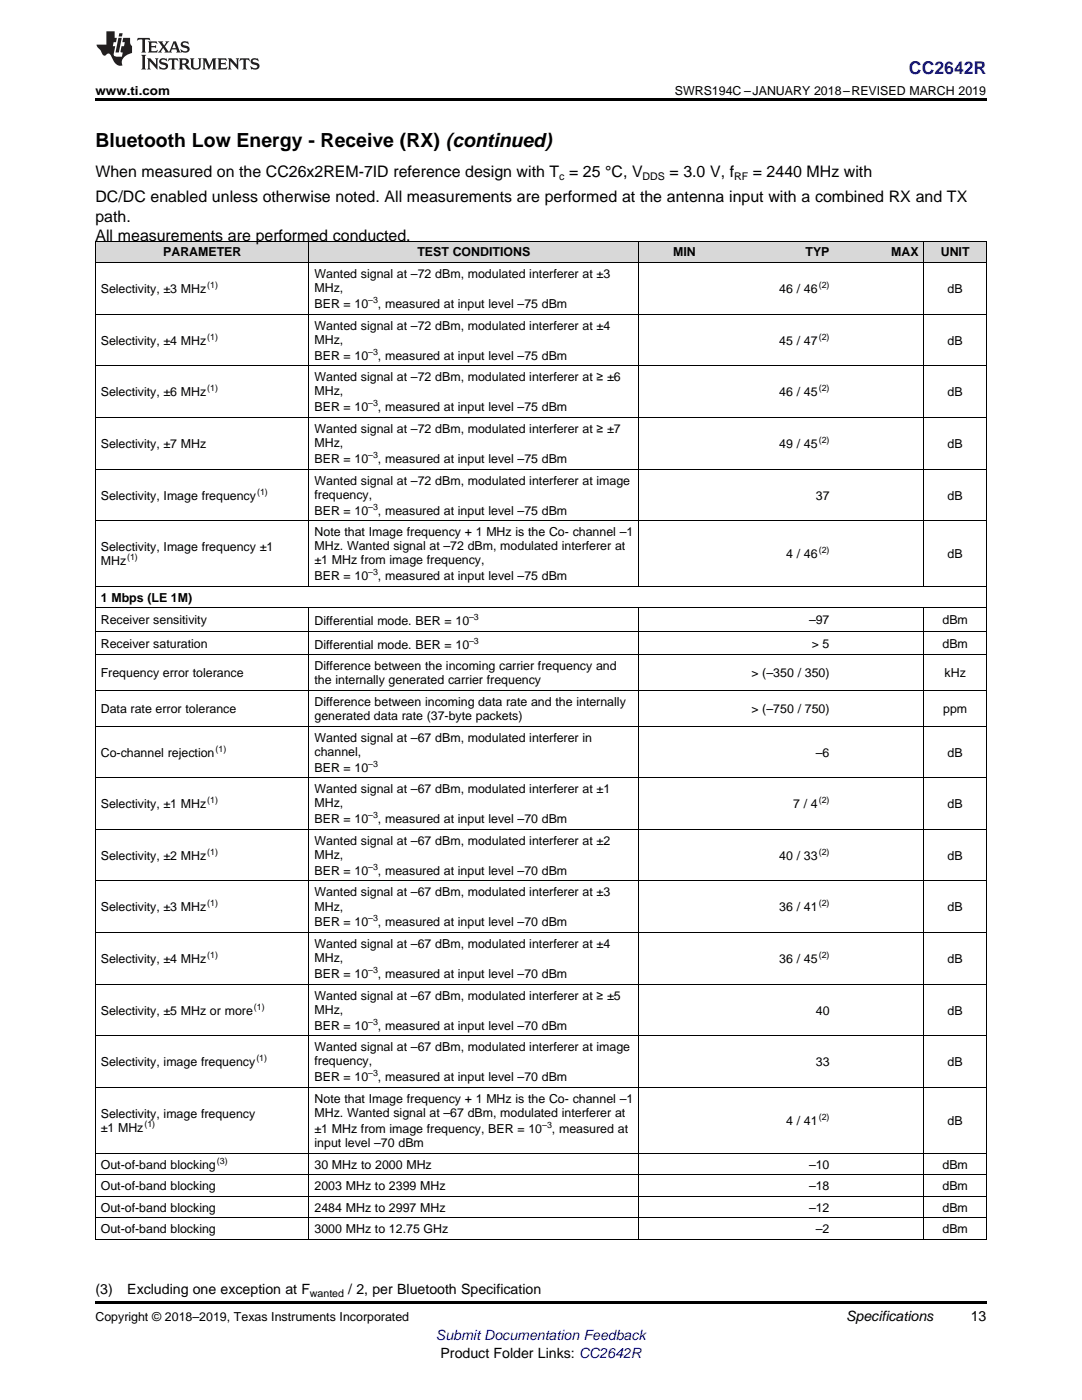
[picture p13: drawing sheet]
<svg xmlns="http://www.w3.org/2000/svg" width="216mm" height="279mm" viewBox="0 0 216 279" stroke-linecap="round" stroke-linejoin="round" font-family="sans-serif">
<defs><g id="words">
<text font-size="3.9" x="19" y="29.3">Bluetooth Low Energy - Receive (RX) (continued)</text>
<text font-size="3.5" fill="#00f" x="181.4" y="14.8">CC2642R</text>
<g font-size="3.2">
<text x="19" y="35.2">When measured on the CC26x2REM-7ID reference design with T = 25 °C, V</text>
<text x="133.6" y="35.2">= 3.0 V, f</text>
<text x="150.2" y="35.2">= 2440 MHz with</text>
<text x="19" y="40.4">DC/DC enabled unless otherwise noted. All measurements are performed at the antenna input with a combined RX and TX</text>
<text x="19" y="44.3">path.</text>
<text x="19" y="48.2">All measurements are performed conducted.</text>
</g>
<g font-size="2.8">
<text x="19" y="258.2">(3)</text>
<text x="25.4" y="258.2">Excluding one exception at F</text>
<text x="69.5" y="258.2">/ 2, per Bluetooth Specification</text>
<text x="168.8" y="263.6">Specifications</text>
<text x="193.7" y="263.6">13</text>
<text x="87.9" y="270.9">Product Folder Links: CC2642R</text>
</g>
<text font-size="2.8" fill="#00f" x="87" y="267.4">Submit Documentation Feedback</text>
<g font-size="2.5">
<text x="19" y="19">www.ti.com</text>
<text x="134.7" y="19">SWRS194C –JANUARY 2018–REVISED MARCH 2019</text>
<text x="32.6" y="51.2">PARAMETER</text>
<text x="83.3" y="51.2">TEST CONDITIONS</text>
<text x="134.3" y="51.2">MIN</text>
<text x="160.7" y="51.2">TYP</text>
<text x="177.8" y="51.2">MAX</text>
<text x="187.7" y="51.2">UNIT</text>
<text x="20.1" y="58.5">Selectivity, ±3 MHz</text>
<text x="62.8" y="55.5">Wanted signal at –72 dBm, modulated interferer at ±3</text>
<text x="62.8" y="58.3">MHz,</text>
<text x="155.5" y="58.5">46 / 46</text>
<text x="189.1" y="58.5">dB</text>
<text x="62.8" y="61.5">BER = 10</text>
<text x="62.8" y="65.8">Wanted signal at –72 dBm, modulated interferer at ±4</text>
<text x="75.4" y="61.5">, measured at input level –75 dBm</text>
<text x="20.1" y="68.8">Selectivity, ±4 MHz</text>
<text x="62.8" y="68.6">MHz,</text>
<text x="62.8" y="71.8">BER = 10</text>
<text x="75.4" y="71.8">, measured at input level –75 dBm</text>
<text x="155.5" y="68.8">45 / 47</text>
<text x="189.1" y="68.8">dB</text>
<text x="62.8" y="76.1">Wanted signal at –72 dBm, modulated interferer at ≥ ±6</text>
<text x="20.1" y="79.1">Selectivity, ±6 MHz</text>
<text x="62.8" y="78.9">MHz,</text>
<text x="62.8" y="82.1">BER = 10</text>
<text x="75.4" y="82.1">, measured at input level –75 dBm</text>
<text x="155.5" y="79.1">46 / 45</text>
<text x="189.1" y="79.1">dB</text>
<text x="20.1" y="89.4">Selectivity, ±7 MHz</text>
<text x="62.8" y="86.4">Wanted signal at –72 dBm, modulated interferer at ≥ ±7</text>
<text x="62.8" y="89.2">MHz,</text>
<text x="155.5" y="89.4">49 / 45</text>
<text x="189.1" y="89.4">dB</text>
<text x="62.8" y="92.4">BER = 10</text>
<text x="75.4" y="92.4">, measured at input level –75 dBm</text>
<text x="20.1" y="99.7">Selectivity, Image frequency</text>
<text x="62.8" y="96.7">Wanted signal at –72 dBm, modulated interferer at image</text>
<text x="62.8" y="99.5">frequency,</text>
<text x="162.8" y="99.7">37</text>
<text x="189.1" y="99.7">dB</text>
<text x="62.8" y="102.7">BER = 10</text>
<text x="62.8" y="107">Note that Image frequency + 1 MHz is the Co- channel –1</text>
<text x="75.4" y="102.7">, measured at input level –75 dBm</text>
<text x="20.1" y="110">Selectivity, Image frequency ±1</text>
<text x="20.1" y="112.8">MHz</text>
<text x="62.8" y="109.8">MHz. Wanted signal at –72 dBm, modulated interferer at</text>
<text x="62.8" y="112.6">±1 MHz from image frequency,</text>
<text x="156.9" y="111.4">4 / 46</text>
<text x="189.1" y="111.4">dB</text>
<text x="62.8" y="115.8">BER = 10</text>
<text x="75.4" y="115.8">, measured at input level –75 dBm</text>
<text x="20.1" y="120.1">1 Mbps (LE 1M)</text>
<text x="20.1" y="124.6">Receiver sensitivity</text>
<text x="62.8" y="124.8">Differential mode. BER = 10</text>
<text x="161.4" y="124.6">–97</text>
<text x="188.1" y="124.6">dBm</text>
<text x="20.1" y="129.3">Receiver saturation</text>
<text x="62.8" y="129.4">Differential mode. BER = 10</text>
<text x="162" y="129.3">&gt; 5</text>
<text x="188.1" y="129.3">dBm</text>
<text x="20.1" y="135.1">Frequency error tolerance</text>
<text x="62.8" y="133.7">Difference between the incoming carrier frequency and</text>
<text x="62.8" y="136.6">the internally generated carrier frequency</text>
<text x="149.9" y="135.1">&gt; (–350 / 350)</text>
<text x="188.5" y="135.1">kHz</text>
<text x="20.1" y="142.3">Data rate error tolerance</text>
<text x="62.8" y="140.9">Difference between incoming data rate and the internally</text>
<text x="62.8" y="143.7">generated data rate (37-byte packets)</text>
<text x="149.9" y="142.3">&gt; (–750 / 750)</text>
<text x="188.2" y="142.3">ppm</text>
<text x="62.8" y="148">Wanted signal at –67 dBm, modulated interferer in</text>
<text x="20.1" y="151">Co-channel rejection</text>
<text x="62.8" y="150.8">channel,</text>
<text x="62.8" y="154">BER = 10</text>
<text x="162.8" y="151">–6</text>
<text x="189.1" y="151">dB</text>
<text x="20.1" y="161.3">Selectivity, ±1 MHz</text>
<text x="62.8" y="158.3">Wanted signal at –67 dBm, modulated interferer at ±1</text>
<text x="62.8" y="161.1">MHz,</text>
<text x="158.3" y="161.3">7 / 4</text>
<text x="189.1" y="161.3">dB</text>
<text x="62.8" y="164.3">BER = 10</text>
<text x="75.4" y="164.3">, measured at input level –70 dBm</text>
<text x="20.1" y="171.6">Selectivity, ±2 MHz</text>
<text x="62.8" y="168.6">Wanted signal at –67 dBm, modulated interferer at ±2</text>
<text x="62.8" y="171.4">MHz,</text>
<text x="155.5" y="171.6">40 / 33</text>
<text x="189.1" y="171.6">dB</text>
<text x="62.8" y="174.6">BER = 10</text>
<text x="62.8" y="178.9">Wanted signal at –67 dBm, modulated interferer at ±3</text>
<text x="75.4" y="174.6">, measured at input level –70 dBm</text>
<text x="20.1" y="181.9">Selectivity, ±3 MHz</text>
<text x="62.8" y="181.7">MHz,</text>
<text x="62.8" y="184.9">BER = 10</text>
<text x="75.4" y="184.9">, measured at input level –70 dBm</text>
<text x="155.5" y="181.9">36 / 41</text>
<text x="189.1" y="181.9">dB</text>
<text x="62.8" y="189.2">Wanted signal at –67 dBm, modulated interferer at ±4</text>
<text x="20.1" y="192.2">Selectivity, ±4 MHz</text>
<text x="62.8" y="192">MHz,</text>
<text x="62.8" y="195.2">BER = 10</text>
<text x="75.4" y="195.2">, measured at input level –70 dBm</text>
<text x="155.5" y="192.2">36 / 45</text>
<text x="189.1" y="192.2">dB</text>
<text x="20.1" y="202.5">Selectivity, ±5 MHz or more</text>
<text x="62.8" y="199.5">Wanted signal at –67 dBm, modulated interferer at ≥ ±5</text>
<text x="62.8" y="202.3">MHz,</text>
<text x="162.8" y="202.5">40</text>
<text x="189.1" y="202.5">dB</text>
<text x="62.8" y="205.5">BER = 10</text>
<text x="62.8" y="209.8">Wanted signal at –67 dBm, modulated interferer at image</text>
<text x="75.4" y="205.5">, measured at input level –70 dBm</text>
<text x="20.1" y="212.8">Selectivity, image frequency</text>
<text x="62.8" y="212.6">frequency,</text>
<text x="62.8" y="215.8">BER = 10</text>
<text x="75.4" y="215.8">, measured at input level –70 dBm</text>
<text x="162.8" y="212.8">33</text>
<text x="189.1" y="212.8">dB</text>
<text x="62.8" y="220.1">Note that Image frequency + 1 MHz is the Co- channel –1</text>
<text x="20.1" y="223.1">Selectivity, image frequency</text>
<text x="20.1" y="225.9">±1 MHz</text>
<text x="62.8" y="222.9">MHz. Wanted signal at –67 dBm, modulated interferer at</text>
<text x="62.8" y="226.1">±1 MHz from image frequency, BER = 10</text>
<text x="110.1" y="226.1">, measured at</text>
<text x="156.9" y="224.5">4 / 41</text>
<text x="189.1" y="224.5">dB</text>
<text x="20.1" y="233.2">Out-of-band blocking</text>
<text x="62.8" y="228.9">input level –70 dBm</text>
<text x="62.8" y="233.2">30 MHz to 2000 MHz</text>
<text x="161.4" y="233.2">–10</text>
<text x="188.1" y="233.2">dBm</text>
<text x="20.1" y="237.5">Out-of-band blocking</text>
<text x="62.8" y="237.5">2003 MHz to 2399 MHz</text>
<text x="161.4" y="237.5">–18</text>
<text x="188.1" y="237.5">dBm</text>
<text x="20.1" y="241.8">Out-of-band blocking</text>
<text x="62.8" y="241.8">2484 MHz to 2997 MHz</text>
<text x="161.4" y="241.8">–12</text>
<text x="188.1" y="241.8">dBm</text>
<text x="20.1" y="246.1">Out-of-band blocking</text>
<text x="62.8" y="246.1">3000 MHz to 12.75 GHz</text>
<text x="162.8" y="246.1">–2</text>
<text x="188.1" y="246.1">dBm</text>
<text x="19" y="263.6">Copyright © 2018–2019, Texas Instruments Incorporated</text>
</g>
<g font-size="2.1">
<text x="111.6" y="35.9">c</text>
<text x="128.2" y="35.9">DDS</text>
<text x="146.5" y="35.9">RF</text>
<text x="61.8" y="258.8">wanted</text>
</g>
<g font-size="1.8">
<text x="41.3" y="57.5">(1)</text>
<text x="163.4" y="57.5">(2)</text>
<text x="73.5" y="60.5">–3</text>
<text x="41.3" y="67.8">(1)</text>
<text x="73.5" y="70.8">–3</text>
<text x="163.4" y="67.8">(2)</text>
<text x="41.3" y="78.1">(1)</text>
<text x="73.5" y="81.1">–3</text>
<text x="163.4" y="78.1">(2)</text>
<text x="163.4" y="88.4">(2)</text>
<text x="73.5" y="91.4">–3</text>
<text x="51.3" y="98.7">(1)</text>
<text x="73.5" y="101.7">–3</text>
<text x="25.4" y="111.8">(1)</text>
<text x="163.4" y="110.4">(2)</text>
<text x="73.5" y="114.8">–3</text>
<text x="93.6" y="123.8">–3</text>
<text x="93.6" y="128.4">–3</text>
<text x="43" y="150">(1)</text>
<text x="73.5" y="153">–3</text>
<text x="41.3" y="160.3">(1)</text>
<text x="163.4" y="160.3">(2)</text>
<text x="73.5" y="163.3">–3</text>
<text x="41.3" y="170.6">(1)</text>
<text x="73.5" y="173.6">–3</text>
<text x="163.4" y="170.6">(2)</text>
<text x="41.3" y="180.9">(1)</text>
<text x="73.5" y="183.9">–3</text>
<text x="163.4" y="180.9">(2)</text>
<text x="41.3" y="191.2">(1)</text>
<text x="163.4" y="191.2">(2)</text>
<text x="73.5" y="194.2">–3</text>
<text x="50.7" y="201.5">(1)</text>
<text x="73.5" y="204.5">–3</text>
<text x="51.2" y="211.8">(1)</text>
<text x="73.5" y="214.8">–3</text>
<text x="28.8" y="224.9">(1)</text>
<text x="108.2" y="225.1">–3</text>
<text x="163.4" y="223.5">(2)</text>
<text x="43.3" y="232.2">(3)</text>
</g>
</g></defs>
<g fill="#d8d8d8">
<path d="M19 48.2h42.7v4.3h-42.7z"/>
<path d="M61.7 48.2h65.8v4.3h-65.8z"/>
<path d="M127.5 48.2h12.4v4.3h-12.4z"/>
<path d="M139.9 48.2h26.7v4.3h-26.7z"/>
<path d="M166.6 48.2h17.8v4.3h-17.8z"/>
<path d="M184.4 48.2h12.4v4.3h-12.4z"/>
</g>
<path d="M19 19.5h177.8v.5h-177.8zM19 259.7h177.8v.5h-177.8z" fill="#000"/>
<g fill="none" stroke="#000" stroke-width=".2">
<path d="M19 52.4h177.8M19 48.1h177.8M19.1 48.2v199.2M61.6 48.2v68.9M127.4 48.2v68.9M184.3 48.2v68.9M196.8 48.2v199.2M19 73h177.8M19 62.7h177.8M19 93.6h177.8M19 83.3h177.8M19 117h177.8"/>
<path d="M19 103.9h177.8M19 137.8h177.8M19 130.7h177.8M19 126h177.8M19 121.3h177.8M61.6 121.4v126M127.4 121.4v126M184.3 121.4v126M19 155.2h177.8M19 144.9h177.8M19 175.8h177.8M19 165.5h177.8"/>
<path d="M19 196.4h177.8M19 186.1h177.8M19 217h177.8M19 206.7h177.8M19 238.7h177.8M19 234.4h177.8M19 230.1h177.8M19 247.4h177.8M19 243h177.8"/>
</g>
<g fill="#231f20">
<path d="M27.5 7.6l-.1 .5 .4-.2h.6v.1v2.1l-.2 .4h1l-.3-.4v-2.1l.1-.1h.5l.5 .2-.2-.5zM29.5 8.3l.2 .3v1.5l-.2 .4h1.8l.2-.6a1.04 1.04 0 0 1-1.3 .2v-.7h.6l.3 .2v-.6l-.3 .2h-.6v-.6l.8-.1 .4 .3-.2-.5zM31.5 8.3l.9 1.1-.9 1.1h.8l-.2-.2 .5-.7 .4 .7-.2 .2h1.5l-.1-.2 .1-.4h.9l.1 .4-.2 .2h1l-.3-.3-.7-1.9h-.5l-.9 2-.8-1 .9-1h-.8l.1 .3-.3 .5-.4-.6 .2-.2zM34.7 8.6l.4 1h-.7zM36.3 8.4a.63 .63 0 0 0-.2 .7 .63 .63 0 0 0 .6 .4l.6 .2 .1 .2a.75 .75 0 0 1-.7 .4 .75 .75 0 0 1-.6-.5l.1 .7 .1-.1a1.11 1.11 0 0 0 1.5-.6 1.13 1.13 0 0 0-1.2-.8l-.1-.4a1.04 1.04 0 0 1 1.2 .2l-.2-.5-.1 .1-.5-.2zM28.2 10.9l.2 .4v2.2l-.2 .4h1l-.3-.4v-2.2l.3-.4zM29.3 11.6l.3 .4v1.5l-.3 .4h.8l-.2-.4v-1.3l1.5 1.7v-1.9l.2-.4h-.7l.2 .4v.9l-1.1-1.3zM32 11.8a.62 .62 0 0 0-.2 .7 .62 .62 0 0 0 .6 .4l.6 .1 .1 .3a.76 .76 0 0 1-.7 .3 .76 .76 0 0 1-.6-.4l.1 .7 .1-.1a1.11 1.11 0 0 0 1.5-.6 1.13 1.13 0 0 0-1.2-.8l-.1-.4a1.04 1.04 0 0 1 1.2 .2l-.2-.6-.1 .1-.5-.1zM33.7 11.6l-.2 .6a.61 .61 0 0 1 .8-.3v1.6l-.2 .4h.9l-.2-.4v-1.6a.63 .63 0 0 1 .8 .3l-.2-.6zM35.6 11.6l.3 .4v1.5l-.3 .4h1l-.2-.2v-.8l.5 .2a.76 .76 0 0 0 1.2 .7l-1-1a.58 .58 0 0 0 .6-.5 .58 .58 0 0 0-.5-.6zM36.4 11.9h.1a.45 .45 0 0 1 .5 .1 .45 .45 0 0 1 .1 .5l-.7 .2zM37.9 11.6l.2 .2a2.17 2.17 0 0 0 .3 1.9 .99 .99 0 0 0 1.6-.6v-1.1l.2-.4h-.7l.2 .2a1.92 1.92 0 0 1-.2 1.8 .6 .6 0 0 1-.9-.5v-1.1l.2-.4zM40.4 11.6l.2 .4v1.5l-.2 .4h.7l-.2-.4v-1.4l.8 1.8 .8-1.8v1.4l-.2 .4h.9l-.2-.4v-1.5l.2-.4h-.8l-.6 1.5-.6-1.5zM43.4 11.6l.2 .4v1.5l-.2 .4h1.8l.2-.6a1.04 1.04 0 0 1-1.3 .1v-.6h.5l.4 .2v-.6l-.4 .2h-.5v-.7h.8l.3 .3-.1-.6zM45.5 11.6l.2 .4v1.5l-.2 .4h.7l-.2-.4v-1.3l1.5 1.7v-1.9l.2-.4h-.7l.2 .4v.9l-1.1-1.3zM47.9 11.6l-.1 .6a.61 .61 0 0 1 .8-.3v1.6l-.3 .4h1l-.3-.4 .1-1.6a.63 .63 0 0 1 .7 .3l-.1-.6zM50.2 11.8a.62 .62 0 0 0-.2 .7 .62 .62 0 0 0 .6 .4l.6 .1 .2 .3a.76 .76 0 0 1-.8 .3 .76 .76 0 0 1-.6-.4l.1 .7 .2-.1a1.11 1.11 0 0 0 1.5-.6 1.13 1.13 0 0 0-1.3-.8l-.1-.4a1.04 1.04 0 0 1 1.2 .2l-.1-.6-.2 .1-.5-.1z"/>
<path d="M21.2 6.3v2.6h-1.9l.1 .4 .7 .9a.91 .91 0 0 0 1 .8 .56 .56 0 0 1 .5-.3 .56 .56 0 0 1 .5 .3l.4 .8a1.53 1.53 0 0 0 1.9 1.2 1.54 1.54 0 0 1 1-2.1l.9-.3v-1.4a1.52 1.52 0 0 1-.3-1.6h-1.4l-.2 .8h.5l-.2 .8h-.4l-.2 1v.2l.4 .1-.2 .8a1.93 1.93 0 0 1-1.6-.3l.3-1.8h-.5l.2-.8h.4l.2-.8h-.4v-1.3zM23.6 7.6l-.6 2.9h.7l.6-2.9zM23.8 6.6l-.1 .7h.6l.2-.7z"/>
</g>
<use href="#words"/>
</svg>
